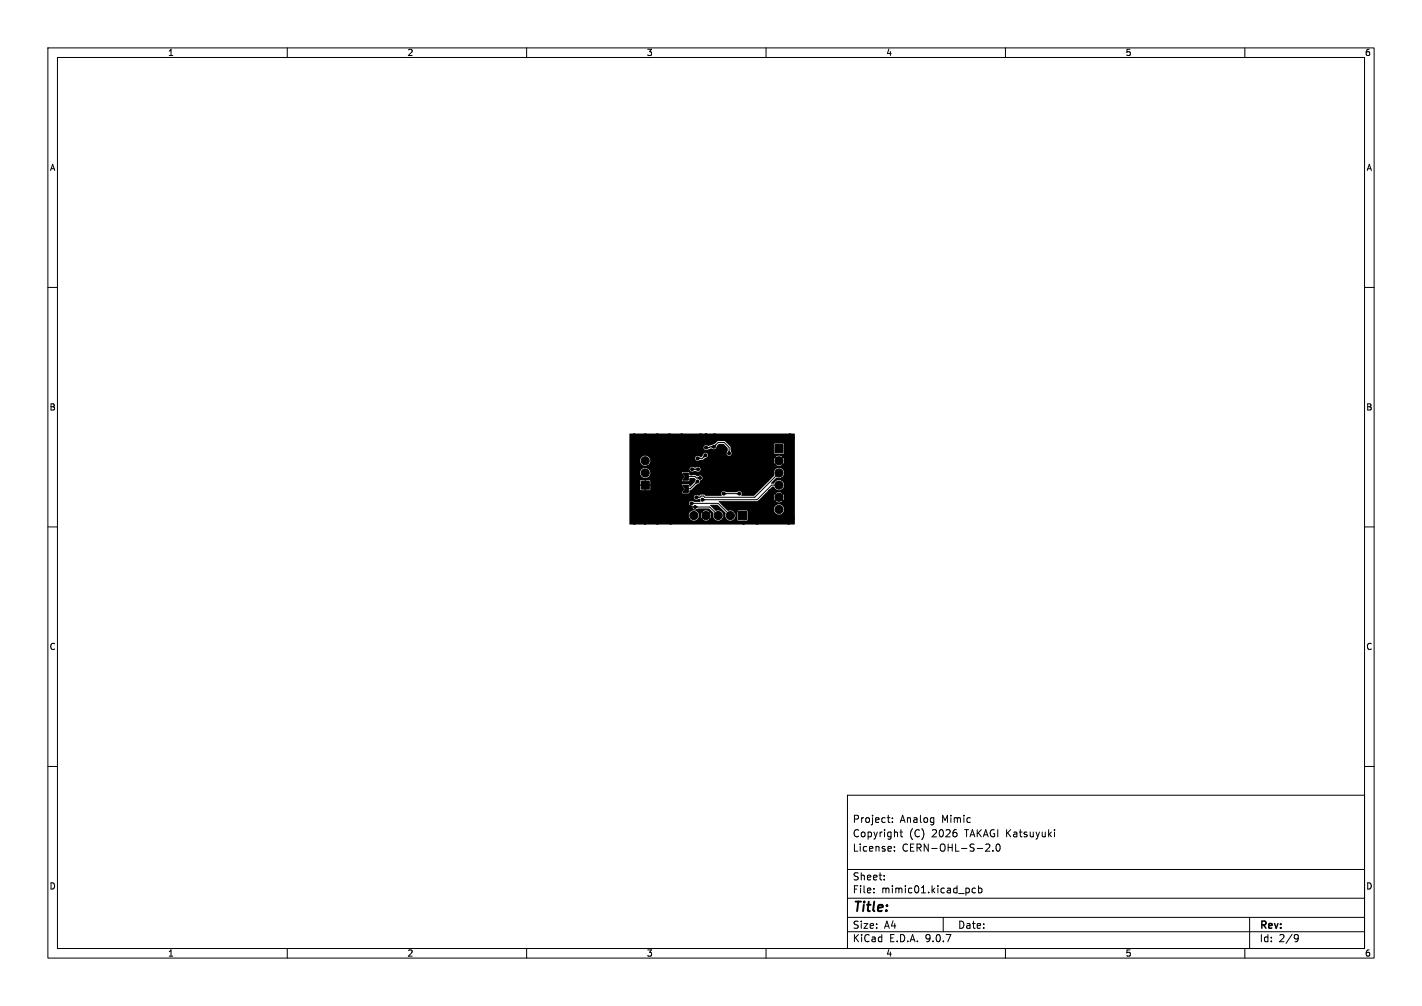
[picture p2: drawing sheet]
<svg xmlns="http://www.w3.org/2000/svg" width="297mm" height="210mm" viewBox="0 0 297 210" stroke-linecap="round" stroke-linejoin="round" font-family="sans-serif">
<defs><g id="words">
<text font-size="2.8" x="178" y="190.9">Title:</text>
<g font-size="2.1">
<text x="178" y="172">Project:</text>
<text x="187.9" y="172">Analog</text>
<text x="196.7" y="172">Mimic</text>
<text x="178" y="178">License:</text>
<text x="178" y="175">Copyright</text>
<text x="188.4" y="178">CERN-OHL-S-2.0</text>
<text x="189.9" y="175">(C)</text>
<text x="194.7" y="175">2026</text>
<text x="201.7" y="175">TAKAGI Katsuyuki</text>
<text x="178" y="184">Sheet:</text>
<text x="178" y="186.7">File:</text>
<text x="184.1" y="186.7">mimic01.kicad_pcb</text>
<text x="178" y="196.9">KiCad</text>
<text x="178" y="194.1">Size:</text>
<text x="184.7" y="194.1">A4</text>
<text x="185.7" y="196.9">E.D.A.</text>
<text x="193.3" y="196.9">9.0.7</text>
<text x="200" y="194.1">Date:</text>
<text x="263" y="194.3">Rev:</text>
<text x="263" y="196.9">Id:</text>
<text x="267.1" y="196.9">2/9</text>
</g>
<g font-size="1.8">
<text x="35" y="11.9">1</text>
<text x="85" y="11.9">2</text>
<text x="135" y="11.9">3</text>
<text x="185" y="11.9">4</text>
<text x="235" y="11.9">5</text>
<text x="285" y="11.9">6</text>
<text x="10.3" y="35.9">A</text>
<text x="285.4" y="35.9">A</text>
<text x="10.3" y="85.9">B</text>
<text x="285.3" y="85.9">B</text>
<text x="10.3" y="135.9">C</text>
<text x="285.3" y="135.9">C</text>
<text x="10.3" y="185.9">D</text>
<text x="285.3" y="185.9">D</text>
<text x="35" y="199.9">1</text>
<text x="85" y="199.9">2</text>
<text x="135" y="199.9">3</text>
<text x="185" y="199.9">4</text>
<text x="235" y="199.9">5</text>
<text x="285" y="199.9">6</text>
</g>
</g></defs>
<g fill="none" stroke="#000" stroke-width=".21">
<path d="M10 10h277v190h-277zM12 12h273v186h-273zM60 10v2M110 10v2M160 10v2M210 10v2M260 10v2M10 60h2M285 60h2M143.3 99.5h1.9l.3 .3h.7M144.5 98h1.3M147.3 95l-.6 .7h-1"/>
<path d="M147.4 93.4l1.7-.1 .9-.9h1.3l1 1v1.3M162.7 98.7l-5.1 5.1M10 110h2M144.4 105.1h5.6l2.5 2.5M145.2 105.8h3l1.8 1.8M145.4 103.8h.8l.2-.2h.6l.2 .2h10.4M145.7 100.5l-1.5 1.5h-.9M151.1 103h3.3M157.6 103.8h.1M162.7 101.3h-1.5l-3.1 3h-11.4M285 110h2M10 160h2"/>
<path d="M177 166h108v32h-108zM185.3 170.7h.6M185.6 171.6l.3 .1M186.4 171.6v.1M186.4 170.8v.1M186.8 177.6v.1M186.8 176.8v.1M188 173.7h.5M188.2 173.2v1.3l.3 .2M205.9 176.3l.6-.1 .2 .4-.9 1.1h.9M207.4 177.6v.1M208.2 176.3l.2-.1a.8 .8 0 0 1 .5 .7 .8 .8 0 0 1-.5 .8l-.2-.1-.2-.5z"/>
<path d="M220.2 173.2v.1M220.2 173.7v1M285 160h2M60 198v2M110 198v2M160 198v2M177 194.5h108M177 191.5h108M177 187.5h108M177 181.5h108M182.5 186.3v.1M182.5 185.5v.1"/>
<path d="M184.7 183.6v.1M184.7 182.8v.1M197 191.5v3M203.7 185.5l-.4-.1-.3 .3 .2 .6h.5M204.4 185.5l.4-.1 .3 .3-.1 .6h-.6M204.4 184.9v1.5M210 198v2M260 198v2M261 191.5v6.5M270.6 195.1l.5 .1a.99 .99 0 0 1-.4 1.4h-.2M271.2 195.7l-.3 .3h-.3"/>
</g>
<g fill="#000" stroke="#000" stroke-width=".21">
<path d="M141.3 98.7h1l.5 .8-.5 .7h-1zM161.8 92.8h1.8v1.7h-1.8zM133.9 100.4h1.7v1.7h-1.7zM141.3 101.3h1l.5 .7-.5 .8h-1zM142.6 101.3h1.2v1.5h-1.2l.5-.8zM142.6 98.7h1.2v1.5h-1.2l.5-.7zM154.2 106.8h1.7v1.7h-1.7z"/>
<circle cx="132.5" cy="93.7" r=".3"/>
<circle cx="132.5" cy="90.9" r=".3"/>
<circle cx="133.9" cy="97.5" r=".3"/>
<circle cx="133.9" cy="94.9" r=".3"/>
<circle cx="134.8" cy="90.9" r=".3"/>
<circle cx="134.8" cy="96.2" r=".85"/>
<circle cx="134.8" cy="98.7" r=".85"/>
<circle cx="135.4" cy="97.5" r=".3"/>
<circle cx="136.4" cy="95.3" r=".3"/>
<circle cx="136.5" cy="99.6" r=".3"/>
<circle cx="137.3" cy="90.9" r=".3"/>
<circle cx="138.6" cy="99" r=".3"/>
<circle cx="139.7" cy="96.7" r=".3"/>
<circle cx="139.8" cy="90.9" r=".3"/>
<circle cx="140.1" cy="94.9" r=".3"/>
<circle cx="140.9" cy="99.5" r=".3"/>
<circle cx="142.4" cy="90.9" r=".3"/>
<circle cx="142.9" cy="94.9" r=".3"/>
<circle cx="143.8" cy="92.8" r=".3"/>
<circle cx="144.4" cy="98.9" r=".3"/>
<circle cx="144.5" cy="98" r=".3"/>
<circle cx="144.7" cy="93.7" r=".3"/>
<circle cx="144.9" cy="96.7" r=".3"/>
<circle cx="145.2" cy="94.7" r=".3"/>
<circle cx="145.7" cy="95.7" r=".3"/>
<circle cx="145.8" cy="98" r=".3"/>
<circle cx="146.2" cy="99.8" r=".3"/>
<circle cx="146.3" cy="90.9" r=".3"/>
<circle cx="147.3" cy="95" r=".3"/>
<circle cx="147.4" cy="93.4" r=".3"/>
<circle cx="147.5" cy="90.9" r=".3"/>
<circle cx="147.5" cy="98" r=".3"/>
<circle cx="148.2" cy="91.6" r=".3"/>
<circle cx="149.1" cy="93.3" r=".3"/>
<circle cx="149.2" cy="98" r=".3"/>
<circle cx="149.2" cy="90.9" r=".3"/>
<circle cx="149.5" cy="91.6" r=".3"/>
<circle cx="150" cy="93.8" r=".3"/>
<circle cx="150" cy="98.7" r=".3"/>
<circle cx="150" cy="95.4" r=".3"/>
<circle cx="150" cy="97.2" r=".3"/>
<circle cx="150.8" cy="98" r=".3"/>
<circle cx="151.5" cy="93.9" r=".3"/>
<circle cx="151.7" cy="98.7" r=".3"/>
<circle cx="152.2" cy="91.9" r=".3"/>
<circle cx="152.3" cy="94.7" r=".3"/>
<circle cx="152.5" cy="98" r=".3"/>
<circle cx="152.8" cy="92.6" r=".3"/>
<circle cx="154.2" cy="98" r=".3"/>
<circle cx="154.3" cy="91.6" r=".3"/>
<circle cx="154.3" cy="99.6" r=".3"/>
<circle cx="155.1" cy="92.8" r=".3"/>
<circle cx="156" cy="94.8" r=".3"/>
<circle cx="156.3" cy="98.3" r=".3"/>
<circle cx="156.6" cy="92.8" r=".3"/>
<circle cx="157" cy="95.9" r=".3"/>
<circle cx="157.6" cy="91.6" r=".3"/>
<circle cx="157.9" cy="98.2" r=".3"/>
<circle cx="158.6" cy="92.9" r=".3"/>
<circle cx="159" cy="99.4" r=".3"/>
<circle cx="159.9" cy="94.4" r=".3"/>
<circle cx="160" cy="97.2" r=".3"/>
<circle cx="160.2" cy="91.6" r=".3"/>
<circle cx="162.7" cy="98.7" r=".85"/>
<circle cx="162.7" cy="96.2" r=".85"/>
<circle cx="163.5" cy="92.1" r=".3"/>
<circle cx="165" cy="92.9" r=".3"/>
<circle cx="165" cy="90.9" r=".3"/>
<circle cx="165" cy="96.4" r=".3"/>
<circle cx="165.6" cy="91.5" r=".3"/>
<circle cx="132.5" cy="109.1" r=".3"/>
<circle cx="132.5" cy="103.8" r=".3"/>
<circle cx="132.5" cy="106.4" r=".3"/>
<circle cx="134.8" cy="109.1" r=".3"/>
<circle cx="137.3" cy="109.1" r=".3"/>
<circle cx="138.1" cy="100.8" r=".3"/>
<circle cx="138.1" cy="106.9" r=".3"/>
<circle cx="138.1" cy="103.8" r=".3"/>
<circle cx="139.6" cy="103.8" r=".3"/>
<circle cx="139.8" cy="106.4" r=".3"/>
<circle cx="140.1" cy="109.1" r=".3"/>
<circle cx="140.9" cy="102" r=".3"/>
<circle cx="141.4" cy="107.6" r=".3"/>
<circle cx="143.1" cy="106.9" r=".3"/>
<circle cx="143.4" cy="104.1" r=".3"/>
<circle cx="143.6" cy="108.4" r=".3"/>
<circle cx="144.2" cy="105.8" r=".3"/>
<circle cx="144.4" cy="105.1" r=".3"/>
<circle cx="144.9" cy="107.6" r=".85"/>
<circle cx="145.2" cy="105.8" r=".3"/>
<circle cx="145.4" cy="103.8" r=".3"/>
<circle cx="145.7" cy="100.5" r=".3"/>
<circle cx="146.2" cy="108.4" r=".3"/>
<circle cx="146.7" cy="104.3" r=".3"/>
<circle cx="147.5" cy="107.6" r=".85"/>
<circle cx="148.5" cy="102.8" r=".3"/>
<circle cx="148.5" cy="102" r=".3"/>
<circle cx="148.7" cy="108.4" r=".3"/>
<circle cx="150" cy="100.5" r=".3"/>
<circle cx="150" cy="107.6" r=".85"/>
<circle cx="151" cy="105.1" r=".3"/>
<circle cx="151.1" cy="103" r=".3"/>
<circle cx="151.3" cy="108.4" r=".3"/>
<circle cx="152.3" cy="105.8" r=".3"/>
<circle cx="152.5" cy="101.8" r=".3"/>
<circle cx="152.5" cy="107.6" r=".85"/>
<circle cx="153.7" cy="106.7" r=".3"/>
<circle cx="153.8" cy="101.8" r=".3"/>
<circle cx="154.4" cy="103" r=".3"/>
<circle cx="155.1" cy="105.1" r=".3"/>
<circle cx="155.3" cy="109.1" r=".3"/>
<circle cx="156.9" cy="102.8" r=".3"/>
<circle cx="156.9" cy="105.8" r=".3"/>
<circle cx="157.9" cy="106.9" r=".3"/>
<circle cx="158.1" cy="109.1" r=".3"/>
<circle cx="158.6" cy="104.8" r=".3"/>
<circle cx="158.9" cy="101" r=".3"/>
<circle cx="159.1" cy="106.1" r=".3"/>
<circle cx="160.2" cy="100.3" r=".3"/>
<circle cx="160.4" cy="108.1" r=".3"/>
<circle cx="160.8" cy="102.5" r=".3"/>
<circle cx="160.9" cy="105.6" r=".3"/>
<circle cx="161.4" cy="107.6" r=".3"/>
<circle cx="162.7" cy="106.3" r=".85"/>
<circle cx="162.7" cy="101.3" r=".85"/>
<circle cx="162.7" cy="103.8" r=".85"/>
<circle cx="163.5" cy="100" r=".3"/>
<circle cx="163.5" cy="102.5" r=".3"/>
<circle cx="163.7" cy="107.6" r=".3"/>
<circle cx="164.7" cy="109.1" r=".3"/>
<circle cx="165" cy="106.6" r=".3"/>
<circle cx="165" cy="103.3" r=".3"/>
<circle cx="165.6" cy="108.3" r=".3"/>
</g>
<g fill="#000">
<path d="M144.6 97.7l.5 .2v.2l-.5 .2zM145.2 97.9l.5-.2v.6l-.5-.2zM145.7 95.4l.6 .2v.2l-.6 .2zM145.6 99.7l.6-.2v.6l-.6-.2zM147.1 94.9l.4 .4-.5 .2-.1-.1zM147.5 93.2l.5 .1v.2l-.5 .2zM148.5 93.2l.5-.2 .1 .6-.6-.2zM149 93l.5-.2 .1 .1-.2 .5zM152.2 94.1h.2l.2 .5h-.6zM131.5 90.5h34.5v19l-34.5-.1v-1.9h12.4a1.06 1.06 0 0 0 1 1.2 1.06 1.06 0 0 0 1.1-1.2h.4l.2 .8 .4-.4 .2 .2-.4 .3 .6 .3 .7-.3-.4-.3 .2-.2 .4 .4 .2-.6-.2-.7-.4 .4-.2-.2 .4-.4-.5-.2-.8 .2 .4 .4-.2 .2-.4-.4-.2 .5h-.4a1.06 1.06 0 0 0-1.1-.9 1.06 1.06 0 0 0-1 .9h-12.4v-2.5h12.4v.1a.57 .57 0 0 0 .7 .5h.1a.54 .54 0 0 0 .1 .6 .54 .54 0 0 0 .6 .1l.4-.2h2.3l1 1a1.06 1.06 0 0 0 .7 1.6 1.06 1.06 0 0 0 1.2-1.3 1.06 1.06 0 0 0-1.5-.7l-1.2-1.3h1.6l1.7 1.7a1.07 1.07 0 0 0 .3 1.4 1.07 1.07 0 0 0 1.5-.3 1.07 1.07 0 0 0-.3-1.4h.9l.1 1.8 1.8 .1 .2-.2v-1.7l-.1-.2h-1.8l-.2 .2h-.9l-.5-.2-.6 .1-.4-.5h10a1.06 1.06 0 0 0 1.5 1.1 1.06 1.06 0 0 0 .3-1.7 1.06 1.06 0 0 0-1.7 .4l-.1 .2h-10l-1.5-1.5 8.1-.1 1-.9h2.4l.3 .8 .4-.4 .1 .1-.4 .4 .2 .1 .4 .2 .6-.2 .2-.1-.4-.4 .1-.1 .4 .4 .2-.8-.2-.5-.4 .4-.1-.2 .4-.4-.4-.2-.8 .1-.2 .1 .4 .4-.1 .2-.4-.4-.3 .5h-2.4l2.1-2.1h.3a1.07 1.07 0 0 0 1.6 .7 1.07 1.07 0 0 0 .3-1.7 1.07 1.07 0 0 0-1.7 .2l-.2 .2-.6-.1 1.1-1.2a1.07 1.07 0 0 0 1.6-.6 1.07 1.07 0 0 0-.9-1.4 1.07 1.07 0 0 0-1.1 1.3v.3l-4.2 4.2h-2.6v-.3a.5 .5 0 0 0-.1-.5 .5 .5 0 0 0-.6-.1l-.4 .1h-2l-.5-.1a.51 .51 0 0 0-.6 .2 .51 .51 0 0 0 0 .6v.1h-3.3l-.4-.2h-.7a.44 .44 0 0 1-.7 0 .5 .5 0 0 0-.7 .5 .5 .5 0 0 0 .7 .5l.6-.2 .1 .6-1.2 .1-.5-.2a.52 .52 0 0 0-.7 .4h-12.4v-4.6h2.2v.7h.6v.3h-.6l.1 .9h.8v-.5h.3v.5l.9-.1v-.8h-.6v-.3h.6l-.1-.9h-.8v.6h-.3v-.6h-.7l-.2 .2h-2.2v-1.8h2.2a1.05 1.05 0 0 0 1 1.2 1.05 1.05 0 0 0 1.1-1h6.6l.5 .7-.5 .7 .2 .2h1.2l.2-.6h1.1l.2 .4-.3 .6-.9 .8h-.1l-.1-.5h-1.4l-.1 .3 .5 .6-.5 .7 .2 .3 1.3-.1 .1-.5 .3-.1 1.1-1.1 .6-.3 .2-.3a.29 .29 0 0 1 0-.3 .29 .29 0 0 1 .3-.1 .51 .51 0 0 0 .1-.7 .51 .51 0 0 0-.6-.2l-.4 .2-.4-.3h-1.2v-.5l-.2-.2h-1.2l-.2 .3h-6.6l-.1-.6-.3-.3h8.6a.5 .5 0 0 0 .8 .5l.4-.1 .4 .1a.5 .5 0 0 0 .7-.4 .5 .5 0 0 0-.7-.5l-.5 .2-.4-.2a.52 .52 0 0 0-.7 .4l-8.7-.1a1.06 1.06 0 0 0-1.6 .8h-2.2v-2.5h2.2v.2a1.05 1.05 0 0 0 1.4 .9 1.05 1.05 0 0 0 .5-1.6h9.6v.1a.56 .56 0 0 0 .8 .4h15.6l.3 .7 .4-.4 .1 .2-.4 .4 .6 .2 .8-.2-.4-.4 .1-.2 .4 .4 .2-.5-.2-.8-.4 .4-.1-.1 .4-.4-.6-.3-.8 .3 .4 .4-.1 .1-.4-.4-.3 .6h-15.6l.8-.1 .7-.5a.5 .5 0 0 0 .2-.8 .5 .5 0 0 0-.8 .2l-.4 .5-.6-.2a.5 .5 0 0 0-.7 .4l-9.6-.1a1.06 1.06 0 0 0-1.1-.3 1.06 1.06 0 0 0-.8 .9h-2.2v-2.7h15.4v.1a.5 .5 0 0 0 .8 .4l.8-.3 .8 .1 .8-1h1l.9 .8-.2 1a.5 .5 0 0 0 .5 .7 .5 .5 0 0 0 .4-.7l-.1-1.2-.5-.5h9.5l.1 1.8 1.9 .1 .2-.2v-1.7l-.2-.2h-1.8l-.2 .2h-9.5l-.7-.7h-1.4l-1.1 .7-.9 .3-.7-.1-.4 .4h-15.4zM144.5 104.8l.5 .2v.2l-.5 .2zM145.2 105.6l.6 .1v.2l-.6 .2z"/>
<path d="M145.4 100.4l.4 .4-.5 .2-.1-.1zM145.5 103.5l.5 .2v.2l-.5 .2zM146.8 104l.5 .2v.2l-.5 .2zM151.2 102.8l.5 .1v.2l-.5 .2zM153.9 102.9l.5-.1v.5l-.5-.1z"/>
</g>
<use href="#words"/>
</svg>
